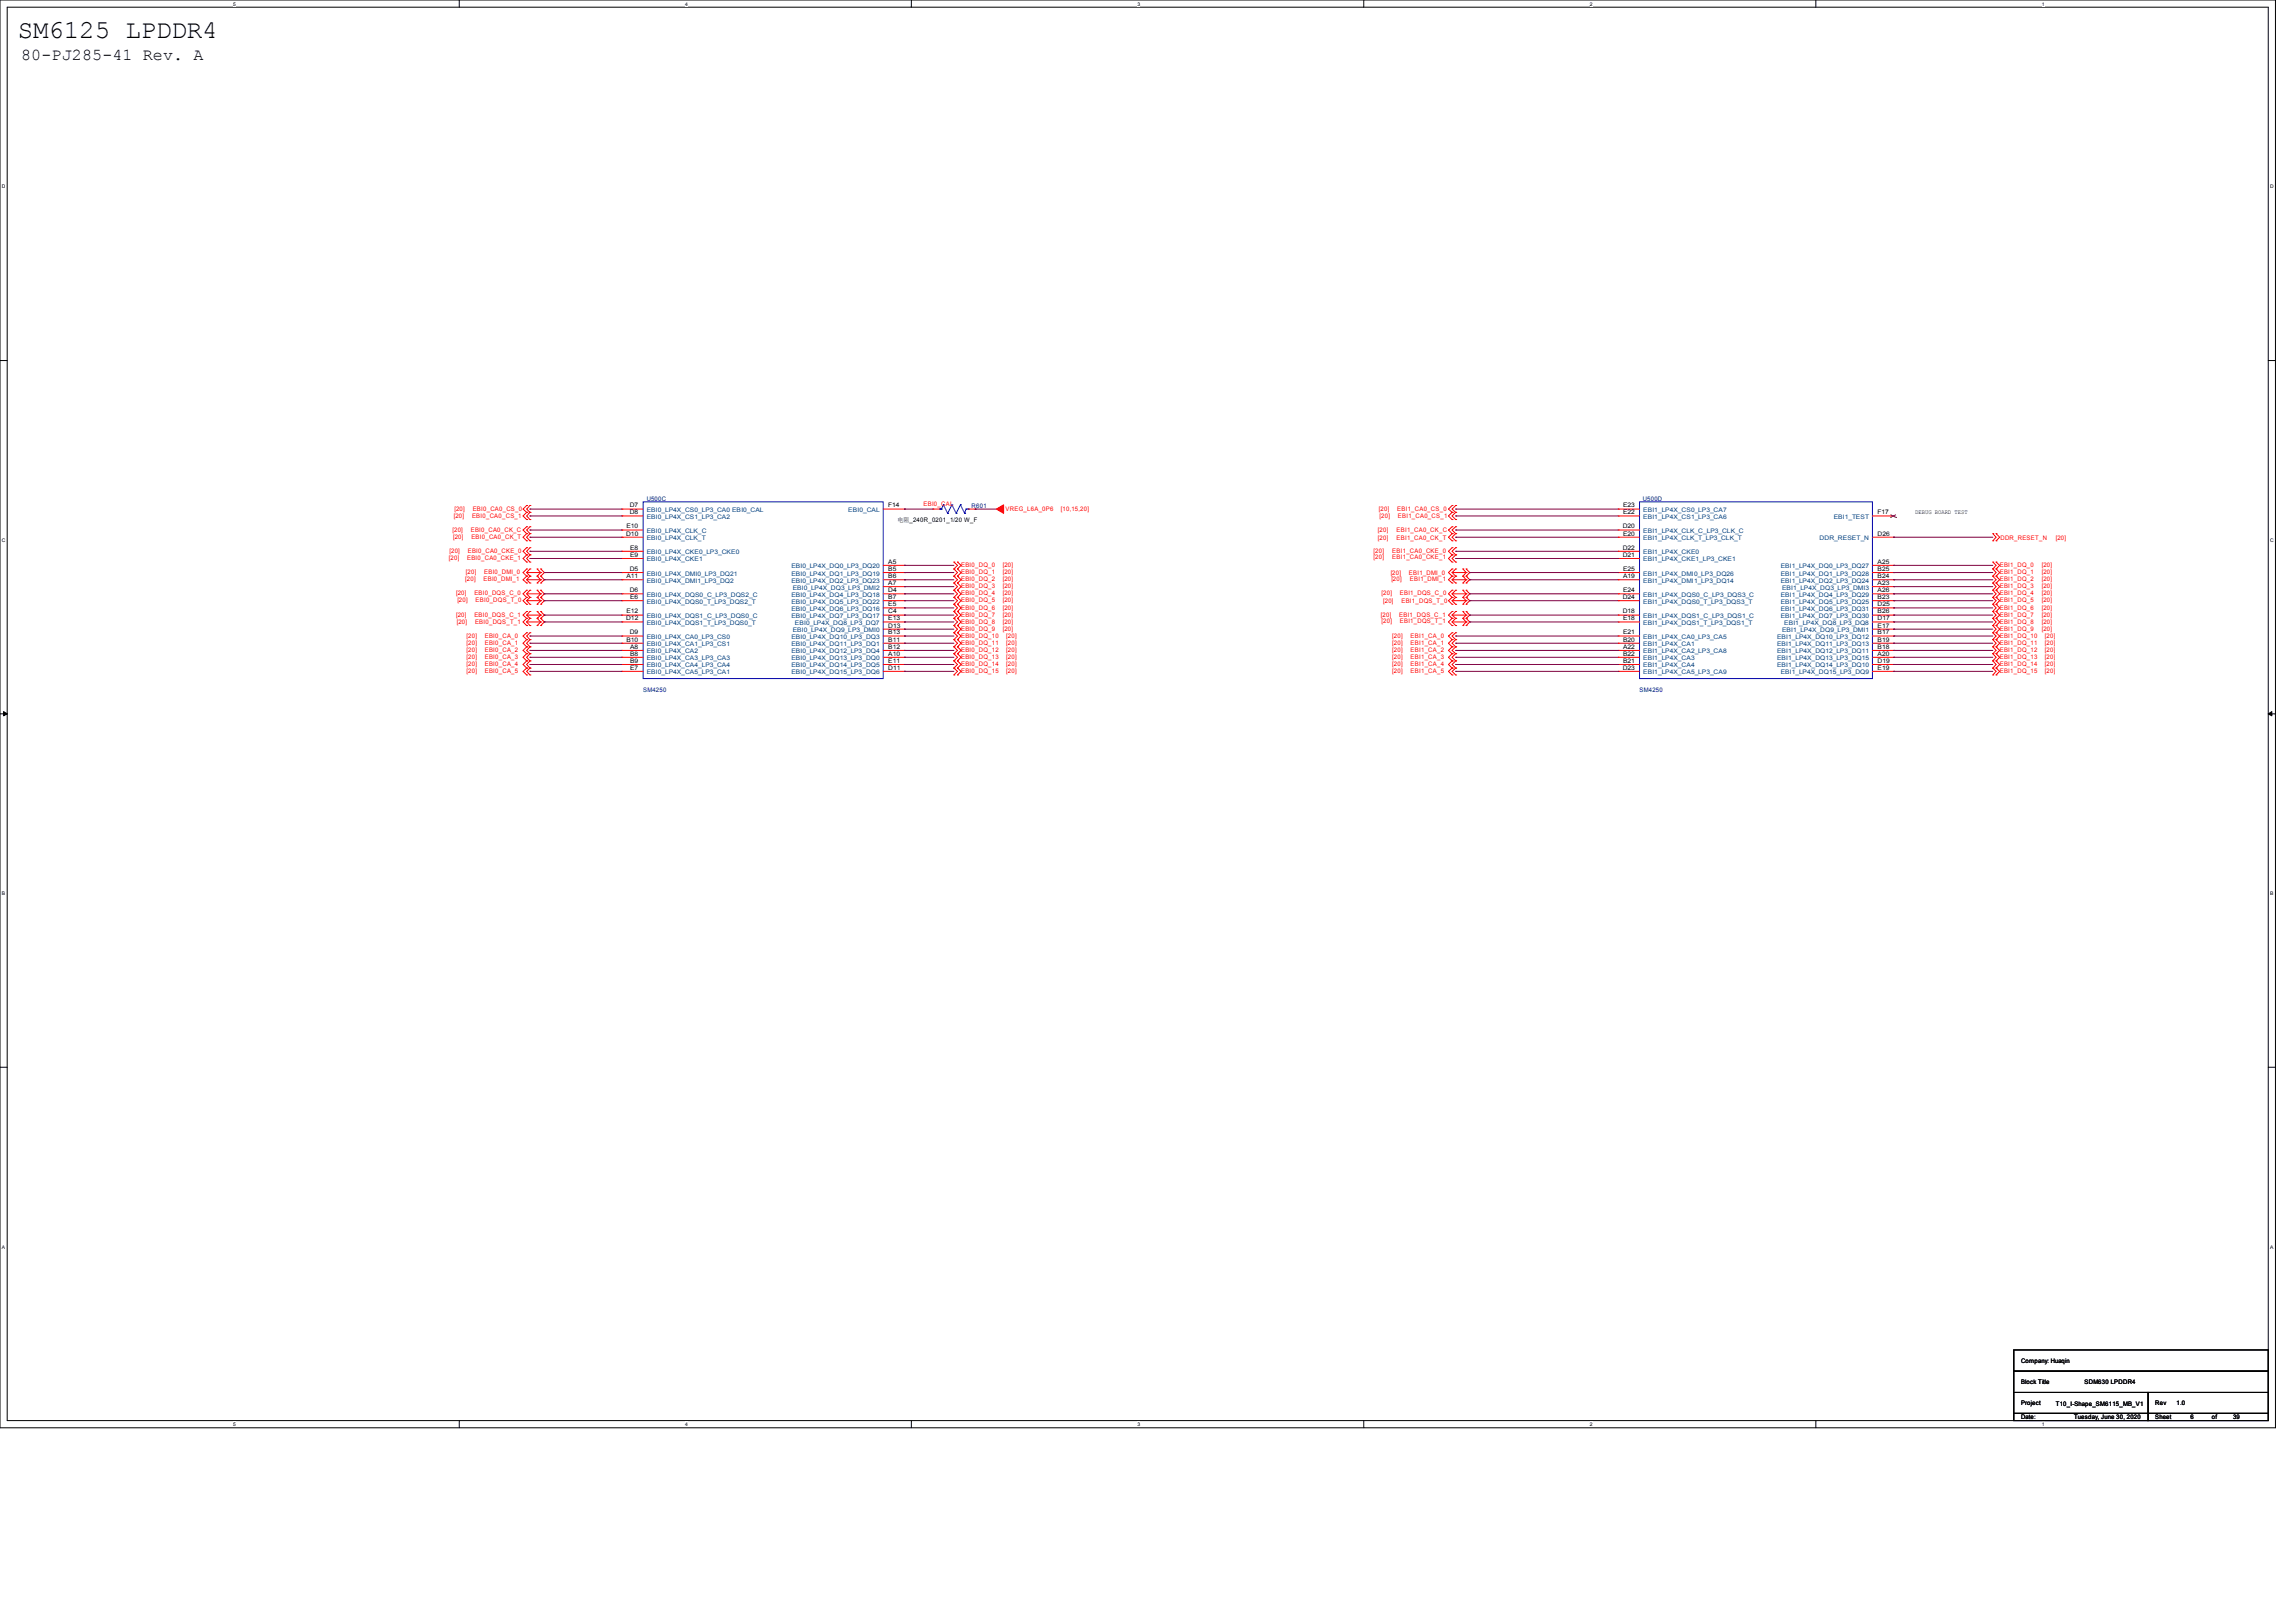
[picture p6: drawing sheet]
<svg xmlns="http://www.w3.org/2000/svg" width="297mm" height="210mm" viewBox="0 0 297 210" stroke-linecap="round" stroke-linejoin="round" font-family="sans-serif">
<defs><g id="words">
<text font-size="3.3" x="2.3" y="5">SM6125 LPDDR4</text>
<text font-size="2.2" x="2.8" y="7.7">80-PJ285-41 Rev. A</text>
<g font-size=".8">
<text x="81.5" y="65.7">D7</text>
<text x="114.9" y="65.7">F14</text>
<text x="210" y="65.7">E23</text>
<text x="81" y="69.3">D10</text>
<text x="81.1" y="68.4">E10</text>
<text x="81.5" y="66.5">D8</text>
<text x="81.5" y="71.1">E8</text>
<text x="116.2" y="67.5">电阻_240R_0201_1/20 W_F</text>
<text x="210" y="71.1">D22</text>
<text x="210" y="68.4">D20</text>
<text x="210" y="69.3">E20</text>
<text x="210" y="66.5">E22</text>
<text x="243" y="66.5">F17</text>
<text x="243" y="69.3">D26</text>
<text x="247.9" y="66.5">DEBUG BOARD TEST</text>
<text x="81.1" y="74.8">A11</text>
<text x="81.5" y="76.6">D6</text>
<text x="81.5" y="73.9">D5</text>
<text x="81.5" y="77.5">E6</text>
<text x="81.5" y="72.1">E9</text>
<text x="114.9" y="72.9">A5</text>
<text x="114.9" y="73.9">B5</text>
<text x="114.9" y="74.8">B6</text>
<text x="114.9" y="75.7">A7</text>
<text x="114.9" y="76.6">D4</text>
<text x="114.9" y="77.5">B7</text>
<text x="210" y="77.5">D24</text>
<text x="210" y="72.1">D21</text>
<text x="210" y="76.6">E24</text>
<text x="210" y="73.9">E25</text>
<text x="210" y="74.8">A19</text>
<text x="243" y="72.9">A25</text>
<text x="243" y="73.9">B25</text>
<text x="243" y="74.8">B24</text>
<text x="243" y="75.7">A23</text>
<text x="243" y="76.6">A26</text>
<text x="243" y="77.5">B23</text>
<text x="81" y="80.3">D12</text>
<text x="81.1" y="83">B10</text>
<text x="81.1" y="79.4">E12</text>
<text x="81.5" y="82.1">D9</text>
<text x="81.5" y="83.9">A8</text>
<text x="114.9" y="78.4">E5</text>
<text x="114.9" y="79.4">C4</text>
<text x="114.9" y="80.3">E13</text>
<text x="114.9" y="81.2">D13</text>
<text x="114.9" y="82.1">B13</text>
<text x="114.9" y="83">B11</text>
<text x="114.9" y="83.9">B12</text>
<text x="210" y="79.4">D18</text>
<text x="210" y="82.1">E21</text>
<text x="210" y="83">B20</text>
<text x="210" y="83.9">A22</text>
<text x="210" y="80.3">E18</text>
<text x="243" y="78.4">D25</text>
<text x="243" y="79.4">B26</text>
<text x="243" y="80.3">D17</text>
<text x="243" y="81.2">E17</text>
<text x="243" y="82.1">B17</text>
<text x="243" y="83">B19</text>
<text x="243" y="83.9">B18</text>
<text x="81.5" y="84.8">B8</text>
<text x="81.5" y="85.8">B9</text>
<text x="81.5" y="86.7">E7</text>
<text x="114.9" y="84.8">A10</text>
<text x="114.9" y="85.8">E11</text>
<text x="114.9" y="86.7">D11</text>
<text x="210" y="86.7">D23</text>
<text x="210" y="84.8">B22</text>
<text x="210" y="85.8">B21</text>
<text x="243" y="84.8">A20</text>
<text x="243" y="85.8">D19</text>
<text x="243" y="86.7">E19</text>
<text x="261.6" y="179.1">Block Title</text>
<text x="261.6" y="176.4">Company: Huaqin</text>
<text x="269.8" y="179.1">SDM630 LPDDR4</text>
<text x="261.6" y="181.8">Project</text>
<text x="261.6" y="183.6">Date:</text>
<text x="266" y="181.9">T10_I-Shape_SM6115_MB_V1</text>
<text x="268.4" y="183.6">Tuesday, June 30, 2020</text>
<text x="278.9" y="181.8">Rev</text>
<text x="278.9" y="183.6">Sheet</text>
<text x="281.7" y="181.8">1.0</text>
<text x="283.5" y="183.6">6</text>
<text x="286.2" y="183.6">of</text>
<text x="289" y="183.6">39</text>
</g>
<g font-size=".8" fill="#000080">
<text x="83.7" y="64.8">U500C</text>
<text x="125.7" y="65.7">R601</text>
<text x="212.6" y="64.8">U500D</text>
<text x="83.2" y="89.5">SM4250</text>
<text x="212.2" y="89.5">SM4250</text>
</g>
<g font-size=".8" fill="#f00">
<text x="119.5" y="65.5">EBI0_CAL</text>
<text x="58.2" y="71.5">[20]</text>
<text x="58.6" y="68.8">[20]</text>
<text x="58.6" y="69.7">[20]</text>
<text x="58.7" y="67.1">[20]</text>
<text x="58.8" y="66.1">[20]</text>
<text x="60.5" y="71.5">EBI0_CA0_CKE_0</text>
<text x="60.9" y="68.8">EBI0_CA0_CK_C</text>
<text x="61" y="69.7">EBI0_CA0_CK_T</text>
<text x="61.1" y="67.1">EBI0_CA0_CS_1</text>
<text x="61.2" y="66.1">EBI0_CA0_CS_0</text>
<text x="130.1" y="66.1">VREG_L6A_0P6</text>
<text x="137.3" y="66.1">[10,15,20]</text>
<text x="177.8" y="71.5">[20]</text>
<text x="178.3" y="68.8">[20]</text>
<text x="178.3" y="69.8">[20]</text>
<text x="178.4" y="66.1">[20]</text>
<text x="178.5" y="67">[20]</text>
<text x="180.2" y="71.5">EBI1_CA0_CKE_0</text>
<text x="180.7" y="68.8">EBI1_CA0_CK_C</text>
<text x="180.7" y="69.8">EBI1_CA0_CK_T</text>
<text x="180.8" y="66.1">EBI1_CA0_CS_0</text>
<text x="180.9" y="67">EBI1_CA0_CS_1</text>
<text x="258.9" y="69.8">DDR_RESET_N</text>
<text x="266" y="69.8">[20]</text>
<text x="58.1" y="72.5">[20]</text>
<text x="59" y="77">[20]</text>
<text x="59.2" y="77.9">[20]</text>
<text x="60.2" y="75.2">[20]</text>
<text x="60.3" y="74.3">[20]</text>
<text x="60.5" y="72.5">EBI0_CA0_CKE_1</text>
<text x="61.4" y="77">EBI0_DQS_C_0</text>
<text x="61.6" y="77.9">EBI0_DQS_T_0</text>
<text x="62.6" y="75.2">EBI0_DMI_1</text>
<text x="62.7" y="74.3">EBI0_DMI_0</text>
<text x="124.4" y="73.4">EBI0_DQ_0</text>
<text x="124.4" y="74.3">EBI0_DQ_1</text>
<text x="124.4" y="75.2">EBI0_DQ_2</text>
<text x="124.4" y="76.1">EBI0_DQ_3</text>
<text x="124.4" y="77">EBI0_DQ_4</text>
<text x="124.4" y="77.9">EBI0_DQ_5</text>
<text x="129.8" y="73.4">[20]</text>
<text x="129.8" y="74.3">[20]</text>
<text x="129.8" y="75.2">[20]</text>
<text x="129.8" y="76.1">[20]</text>
<text x="129.8" y="77">[20]</text>
<text x="129.8" y="77.9">[20]</text>
<text x="177.8" y="72.4">[20]</text>
<text x="178.8" y="77">[20]</text>
<text x="180" y="74.4">[20]</text>
<text x="180.1" y="75.2">[20]</text>
<text x="180.2" y="72.4">EBI1_CA0_CKE_1</text>
<text x="181.2" y="77">EBI1_DQS_C_0</text>
<text x="182.3" y="74.4">EBI1_DMI_0</text>
<text x="182.5" y="75.2">EBI1_DMI_1</text>
<text x="258.8" y="73.4">EBI1_DQ_0</text>
<text x="258.8" y="74.3">EBI1_DQ_1</text>
<text x="258.8" y="75.2">EBI1_DQ_2</text>
<text x="258.8" y="76.1">EBI1_DQ_3</text>
<text x="258.8" y="77">EBI1_DQ_4</text>
<text x="258.8" y="77.9">EBI1_DQ_5</text>
<text x="264.2" y="73.4">[20]</text>
<text x="264.2" y="74.3">[20]</text>
<text x="264.2" y="75.2">[20]</text>
<text x="264.2" y="76.1">[20]</text>
<text x="264.2" y="77">[20]</text>
<text x="264.2" y="77.9">[20]</text>
<text x="59" y="79.8">[20]</text>
<text x="59.1" y="80.8">[20]</text>
<text x="60.4" y="83.4">[20]</text>
<text x="60.4" y="82.5">[20]</text>
<text x="61.4" y="79.8">EBI0_DQS_C_1</text>
<text x="61.5" y="80.8">EBI0_DQS_T_1</text>
<text x="62.7" y="83.4">EBI0_CA_1</text>
<text x="62.7" y="82.5">EBI0_CA_0</text>
<text x="124.4" y="78.9">EBI0_DQ_6</text>
<text x="124.4" y="79.8">EBI0_DQ_7</text>
<text x="124.4" y="80.7">EBI0_DQ_8</text>
<text x="124.4" y="81.6">EBI0_DQ_9</text>
<text x="124.4" y="82.5">EBI0_DQ_10</text>
<text x="124.4" y="83.4">EBI0_DQ_11</text>
<text x="129.8" y="78.9">[20]</text>
<text x="129.8" y="79.8">[20]</text>
<text x="129.8" y="80.7">[20]</text>
<text x="129.8" y="81.6">[20]</text>
<text x="130.2" y="82.5">[20]</text>
<text x="130.2" y="83.4">[20]</text>
<text x="178.7" y="79.8">[20]</text>
<text x="178.8" y="80.6">[20]</text>
<text x="179" y="78.1">[20]</text>
<text x="180.2" y="82.5">[20]</text>
<text x="180.2" y="83.4">[20]</text>
<text x="181.1" y="79.8">EBI1_DQS_C_1</text>
<text x="181.2" y="80.6">EBI1_DQS_T_1</text>
<text x="181.4" y="78.1">EBI1_DQS_T_0</text>
<text x="182.6" y="82.5">EBI1_CA_0</text>
<text x="182.6" y="83.4">EBI1_CA_1</text>
<text x="258.8" y="78.9">EBI1_DQ_6</text>
<text x="258.8" y="79.8">EBI1_DQ_7</text>
<text x="258.8" y="80.7">EBI1_DQ_8</text>
<text x="258.8" y="81.6">EBI1_DQ_9</text>
<text x="258.8" y="82.5">EBI1_DQ_10</text>
<text x="258.8" y="83.4">EBI1_DQ_11</text>
<text x="264.2" y="78.9">[20]</text>
<text x="264.2" y="79.8">[20]</text>
<text x="264.2" y="80.7">[20]</text>
<text x="264.2" y="81.6">[20]</text>
<text x="264.6" y="82.5">[20]</text>
<text x="264.6" y="83.4">[20]</text>
<text x="60.4" y="84.4">[20]</text>
<text x="60.4" y="85.3">[20]</text>
<text x="60.4" y="86.2">[20]</text>
<text x="60.4" y="87.1">[20]</text>
<text x="62.7" y="84.4">EBI0_CA_2</text>
<text x="62.7" y="85.3">EBI0_CA_3</text>
<text x="62.7" y="86.2">EBI0_CA_4</text>
<text x="62.7" y="87.1">EBI0_CA_5</text>
<text x="124.4" y="84.4">EBI0_DQ_12</text>
<text x="124.4" y="85.3">EBI0_DQ_13</text>
<text x="124.4" y="86.2">EBI0_DQ_14</text>
<text x="124.4" y="87.1">EBI0_DQ_15</text>
<text x="130.2" y="84.4">[20]</text>
<text x="130.2" y="85.3">[20]</text>
<text x="130.2" y="86.2">[20]</text>
<text x="130.2" y="87.1">[20]</text>
<text x="180.2" y="84.4">[20]</text>
<text x="180.2" y="85.3">[20]</text>
<text x="180.2" y="86.2">[20]</text>
<text x="180.2" y="87.1">[20]</text>
<text x="182.6" y="84.4">EBI1_CA_2</text>
<text x="182.6" y="85.3">EBI1_CA_3</text>
<text x="182.6" y="86.2">EBI1_CA_4</text>
<text x="182.6" y="87.1">EBI1_CA_5</text>
<text x="258.8" y="84.4">EBI1_DQ_12</text>
<text x="258.8" y="85.3">EBI1_DQ_13</text>
<text x="258.8" y="86.2">EBI1_DQ_14</text>
<text x="258.8" y="87.1">EBI1_DQ_15</text>
<text x="264.6" y="84.4">[20]</text>
<text x="264.6" y="85.3">[20]</text>
<text x="264.6" y="86.2">[20]</text>
<text x="264.6" y="87.1">[20]</text>
</g>
<g font-size=".8" fill="#004080">
<text x="83.7" y="71.7">EBI0_LP4X_CKE0_LP3_CKE0</text>
<text x="83.7" y="69">EBI0_LP4X_CLK_C</text>
<text x="83.7" y="69.9">EBI0_LP4X_CLK_T</text>
<text x="83.7" y="66.3">EBI0_LP4X_CS0_LP3_CA0 EBI0_CAL</text>
<text x="83.7" y="67.1">EBI0_LP4X_CS1_LP3_CA2</text>
<text x="109.8" y="66.3">EBI0_CAL</text>
<text x="212.7" y="71.7">EBI1_LP4X_CKE0</text>
<text x="212.7" y="69">EBI1_LP4X_CLK_C_LP3_CLK_C</text>
<text x="212.7" y="69.9">EBI1_LP4X_CLK_T_LP3_CLK_T</text>
<text x="212.7" y="66.3">EBI1_LP4X_CS0_LP3_CA7</text>
<text x="212.7" y="67.1">EBI1_LP4X_CS1_LP3_CA6</text>
<text x="235.5" y="69.9">DDR_RESET_N</text>
<text x="237.3" y="67.1">EBI1_TEST</text>
<text x="83.7" y="77.2">EBI0_LP4X_DQS0_C_LP3_DQS2_C</text>
<text x="83.7" y="74.5">EBI0_LP4X_DMI0_LP3_DQ21</text>
<text x="83.7" y="75.4">EBI0_LP4X_DMI1_LP3_DQ2</text>
<text x="83.7" y="72.6">EBI0_LP4X_CKE1</text>
<text x="102.4" y="73.5">EBI0_LP4X_DQ0_LP3_DQ20</text>
<text x="102.4" y="74.5">EBI0_LP4X_DQ1_LP3_DQ19</text>
<text x="102.4" y="75.4">EBI0_LP4X_DQ2_LP3_DQ23</text>
<text x="102.4" y="77.2">EBI0_LP4X_DQ4_LP3_DQ18</text>
<text x="102.6" y="76.3">EBI0_LP4X_DQ3_LP3_DMI2</text>
<text x="212.7" y="77.2">EBI1_LP4X_DQS0_C_LP3_DQS3_C</text>
<text x="212.7" y="74.5">EBI1_LP4X_DMI0_LP3_DQ26</text>
<text x="212.7" y="75.4">EBI1_LP4X_DMI1_LP3_DQ14</text>
<text x="212.7" y="72.6">EBI1_LP4X_CKE1_LP3_CKE1</text>
<text x="230.4" y="73.5">EBI1_LP4X_DQ0_LP3_DQ27</text>
<text x="230.4" y="74.5">EBI1_LP4X_DQ1_LP3_DQ28</text>
<text x="230.4" y="75.4">EBI1_LP4X_DQ2_LP3_DQ24</text>
<text x="230.4" y="77.2">EBI1_LP4X_DQ4_LP3_DQ29</text>
<text x="230.6" y="76.3">EBI1_LP4X_DQ3_LP3_DMI3</text>
<text x="83.7" y="82.7">EBI0_LP4X_CA0_LP3_CS0</text>
<text x="83.7" y="83.6">EBI0_LP4X_CA1_LP3_CS1</text>
<text x="83.7" y="80">EBI0_LP4X_DQS1_C_LP3_DQS0_C</text>
<text x="83.7" y="80.9">EBI0_LP4X_DQS1_T_LP3_DQS0_T</text>
<text x="83.7" y="78.1">EBI0_LP4X_DQS0_T_LP3_DQS2_T</text>
<text x="102.4" y="78.1">EBI0_LP4X_DQ5_LP3_DQ22</text>
<text x="102.4" y="79">EBI0_LP4X_DQ6_LP3_DQ16</text>
<text x="102.4" y="80">EBI0_LP4X_DQ7_LP3_DQ17</text>
<text x="102.4" y="82.7">EBI0_LP4X_DQ10_LP3_DQ3</text>
<text x="102.4" y="83.6">EBI0_LP4X_DQ11_LP3_DQ1</text>
<text x="102.6" y="81.8">EBI0_LP4X_DQ9_LP3_DMI0</text>
<text x="102.9" y="80.9">EBI0_LP4X_DQ8_LP3_DQ7</text>
<text x="212.7" y="82.7">EBI1_LP4X_CA0_LP3_CA5</text>
<text x="212.7" y="83.6">EBI1_LP4X_CA1</text>
<text x="212.7" y="80">EBI1_LP4X_DQS1_C_LP3_DQS1_C</text>
<text x="212.7" y="80.9">EBI1_LP4X_DQS1_T_LP3_DQS1_T</text>
<text x="212.7" y="78.1">EBI1_LP4X_DQS0_T_LP3_DQS3_T</text>
<text x="230" y="82.7">EBI1_LP4X_DQ10_LP3_DQ12</text>
<text x="230" y="83.6">EBI1_LP4X_DQ11_LP3_DQ13</text>
<text x="230.4" y="78.1">EBI1_LP4X_DQ5_LP3_DQ25</text>
<text x="230.4" y="79">EBI1_LP4X_DQ6_LP3_DQ31</text>
<text x="230.4" y="80">EBI1_LP4X_DQ7_LP3_DQ30</text>
<text x="230.6" y="81.8">EBI1_LP4X_DQ9_LP3_DMI1</text>
<text x="230.9" y="80.9">EBI1_LP4X_DQ8_LP3_DQ8</text>
<text x="83.7" y="84.5">EBI0_LP4X_CA2</text>
<text x="83.7" y="85.4">EBI0_LP4X_CA3_LP3_CA3</text>
<text x="83.7" y="86.4">EBI0_LP4X_CA4_LP3_CA4</text>
<text x="83.7" y="87.2">EBI0_LP4X_CA5_LP3_CA1</text>
<text x="102.4" y="84.5">EBI0_LP4X_DQ12_LP3_DQ4</text>
<text x="102.4" y="85.4">EBI0_LP4X_DQ13_LP3_DQ0</text>
<text x="102.4" y="86.4">EBI0_LP4X_DQ14_LP3_DQ5</text>
<text x="102.4" y="87.2">EBI0_LP4X_DQ15_LP3_DQ6</text>
<text x="212.7" y="84.5">EBI1_LP4X_CA2_LP3_CA8</text>
<text x="212.7" y="85.4">EBI1_LP4X_CA3</text>
<text x="212.7" y="86.4">EBI1_LP4X_CA4</text>
<text x="212.7" y="87.2">EBI1_LP4X_CA5_LP3_CA9</text>
<text x="230" y="84.5">EBI1_LP4X_DQ12_LP3_DQ11</text>
<text x="230" y="85.4">EBI1_LP4X_DQ13_LP3_DQ15</text>
<text x="230" y="86.4">EBI1_LP4X_DQ14_LP3_DQ10</text>
<text x="230.4" y="87.2">EBI1_LP4X_DQ15_LP3_DQ9</text>
</g>
<g font-size=".6">
<text x="30.2" y=".7">5</text>
<text x="88.7" y=".7">4</text>
<text x="147.2" y=".7">3</text>
<text x="205.7" y=".7">2</text>
<text x="264.2" y=".7">1</text>
<text x=".3" y="24.4">D</text>
<text x="293.8" y="24.4">D</text>
<text x=".3" y="70.1">C</text>
<text x="293.8" y="70.1">C</text>
<text x=".3" y="115.8">B</text>
<text x="293.8" y="115.8">B</text>
<text x=".3" y="161.5">A</text>
<text x="293.8" y="161.5">A</text>
<text x="30.2" y="184.5">5</text>
<text x="88.7" y="184.5">4</text>
<text x="147.2" y="184.5">3</text>
<text x="205.7" y="184.5">2</text>
<text x="264.2" y="184.5">1</text>
</g>
</g></defs>
<path d="M0 0h294.5v184.7h-294.5zM.9 .9h292.6v182.9h-292.6z" fill="none" stroke="#000" stroke-width=".13"/>
<g fill="#fff">
<path d="M30.2 .1h.3v.7h-.3z"/>
<path d="M30.2 183.9h.3v.8h-.3z"/>
</g>
<path d="M59.4 0v.9M59.4 183.8v.9" fill="none" stroke="#000" stroke-width=".13"/>
<g fill="#fff">
<path d="M88.7 .1h.3v.7h-.3z"/>
<path d="M88.7 183.9h.3v.8h-.3z"/>
</g>
<path d="M117.9 0v.9M117.9 183.8v.9" fill="none" stroke="#000" stroke-width=".13"/>
<g fill="#fff">
<path d="M147.2 .1h.3v.7h-.3z"/>
<path d="M147.2 183.9h.3v.8h-.3z"/>
</g>
<path d="M176.5 0v.9M176.5 183.8v.9" fill="none" stroke="#000" stroke-width=".13"/>
<g fill="#fff">
<path d="M205.7 .1h.4v.7h-.4z"/>
<path d="M205.7 183.9h.4v.8h-.4z"/>
</g>
<path d="M235 0v.9M235 183.8v.9" fill="none" stroke="#000" stroke-width=".13"/>
<g fill="#fff">
<path d="M264.2 .1h.4v.7h-.4z"/>
<path d="M264.2 183.9h.4v.8h-.4z"/>
<path d="M.3 23.8h.4v.7h-.4z"/>
<path d="M293.8 23.8h.5v.7h-.5z"/>
<path d="M.3 69.5h.4v.7h-.4z"/>
<path d="M293.8 69.5h.5v.7h-.5z"/>
</g>
<path d="M0 46.7h.9M293.5 46.7h1" fill="none" stroke="#000" stroke-width=".13"/>
<g fill="#fff">
<path d="M.3 115.2h.4v.8h-.4z"/>
<path d="M293.8 115.2h.4v.8h-.4z"/>
</g>
<path d="M0 92.4h.9M293.5 92.4h1" fill="none" stroke="#000" stroke-width=".13"/>
<path d="M.5 92.1l.4 .3-.4 .2zM293.5 92.4l.5-.3v.5z" fill="#000" stroke="#000" stroke-width=".13"/>
<g fill="#fff">
<path d="M.3 161h.3v.7h-.3z"/>
<path d="M293.8 161h.4v.7h-.4z"/>
</g>
<path d="M0 138.1h.9M293.5 138.1h1M260.6 174.7h32.9v2.7h-32.9zM260.6 177.4h32.9v2.8h-32.9zM260.6 180.2h17.4v2.7h-17.4zM260.6 182.9h17.4v.9h-17.4zM278 182.9h15.5v.9h-15.5zM278 180.2h15.5v2.7h-15.5z" fill="none" stroke="#000" stroke-width=".13"/>
<g fill="none" stroke="#f00" stroke-width=".13">
<path d="M68.2 65.4h.1M68.2 66.3h.1M68.2 67.2h.1M68.2 68.2h.1M68.2 69h.1M68.2 70h.1M68.2 70.9h.1M68.2 71.8h.1M68.2 72.7h.1M68.2 74.5h.1M68.2 73.6h.1M68.2 75.4h.1"/>
<path d="M68.2 77.3h.1M68.2 76.4h.1M68.2 78.2h.1M68.2 79.1h.1M68.2 65.4l-.5 .5 .5 .4M68.2 66.3l-.5 .5 .5 .4M68.2 68.2l-.5 .4 .5 .4M68.2 69l-.5 .5 .5 .5M68.2 70.9l-.5 .4 .5 .5M68.2 71.8l-.5 .5 .5 .4M68.2 76.4l-.5 .4 .5 .5M68.2 73.6l-.5 .5 .5 .4"/>
<path d="M68.2 74.1l.4 .4M68.2 74.1h1.8M68.2 74.5l-.5 .5 .5 .4M68.2 75l.4 .4M68.2 75h1.8M68.2 79.1l-.5 .5 .5 .4M68.2 76.8l.4 .5M68.2 76.8h1.8M68.2 77.3l-.5 .4 .5 .5M68.2 77.7l.4 .5M68.2 77.7h1.8M68.2 79.6l.4 .4"/>
<path d="M68.2 79.6h1.8M68.6 65.4h.1M68.6 66.3h.1M68.6 67.2h.1M68.6 68.2h.1M68.6 69h.1M68.6 70h.1M68.6 70.9h.1M68.6 71.8h.1M68.6 72.7h.1M68.6 73.6h.1M68.6 74.5h.1"/>
<path d="M68.6 75.4h.1M68.6 76.4h.1M68.6 77.3h.1M68.6 78.2h.1M68.6 79.1h.1M68.6 65.4l-.4 .5 .4 .4M68.6 66.3l-.4 .5 .4 .4M68.6 68.2l-.4 .4 .4 .4M68.6 69l-.4 .5 .4 .5M68.6 70.9l-.4 .4 .4 .5M68.6 71.8l-.4 .5 .4 .4M68.6 73.6l-.4 .5"/>
<path d="M68.6 74.5l-.4 .5M68.6 76.4l-.4 .4M68.6 77.3l-.4 .4M68.6 79.1l-.4 .5M69.5 74.5h.1M69.5 73.6h.1M69.5 75.4h.1M69.5 77.3h.1M69.5 76.4h.1M69.5 78.2h.1M69.5 79.1h.1M69.5 73.6l.5 .5"/>
<path d="M69.5 74.5l.5 .5M69.5 76.4l.5 .4M69.5 77.3l.5 .4M69.5 79.1l.5 .5M70 73.6h.1M70 74.5h.1M70 74.1h.1M70 75.4h.1M70 75h.1M70 76.4h.1M70 77.3h.1M70 76.8h.1"/>
<path d="M70 78.2h.1M70 77.7h.1M70 79.1h.1M70 79.6h.1M70 73.6l.4 .5-.4 .4M70 74.5l.4 .5-.4 .4M70 74.1l-.5 .4M70 76.4l.4 .4-.4 .5M70 75l-.5 .4M70 76.8l-.5 .5M70 79.1l.4 .5-.4 .4M70 77.3l.4 .4-.4 .5"/>
<path d="M70 77.7l-.5 .5M70 79.6l-.5 .4M80.5 79.6h.1M80.5 76.8h.1M80.5 77.7h.1M80.5 74.1h.1M80.5 75h.1M80.5 71.3h.1M80.5 72.3h.1M80.5 68.6h.1M80.5 69.5h.1M80.5 65.9h.1"/>
<path d="M80.5 66.8h.1M80.5 74.1h2.7M80.5 75h2.7M80.5 76.8h2.7M80.5 77.7h2.7M80.5 79.6h2.7M80.5 65.9h2.7M80.5 71.3h2.7M80.5 72.3h2.7M80.5 68.6h2.7M80.5 69.5h2.7M80.5 66.8h2.7"/>
<path d="M114.3 74.1h2.8M114.3 75h2.8M114.3 76.8h2.8M114.3 77.7h2.8M114.3 79.6h2.8M114.3 65.9h2.8M114.3 73.2h2.8M114.3 75.9h2.8M114.3 78.7h2.8M117.1 65.9h.1M117.1 73.2h.1M117.1 74.1h.1"/>
<path d="M117.1 75h.1M117.1 75.9h.1M117.1 76.8h.1M117.1 77.7h.1M117.1 78.7h.1M117.1 79.6h.1M120.7 65.9h.1M120.7 65.9h.9M123.4 73.6h.1M123.4 72.7h.1M123.4 74.5h.1M123.4 75.4h.1"/>
<path d="M123.4 76.4h.1M123.4 77.3h.1M123.4 78.2h.1M123.4 79.1h.1M123.4 72.7l.5 .5-.5 .4M123.4 73.6l.5 .5-.5 .4M123.4 74.5l.5 .5-.5 .4M123.4 75.4l.5 .5-.5 .5M123.4 76.4l.5 .4-.5 .5M123.4 77.3l.5 .4-.5 .5M123.4 78.2l.5 .5-.5 .4M123.4 79.1l.5 .5-.5 .4"/>
<path d="M123.9 73.6h.1M123.9 72.7h.1M123.9 74.5h.1M123.9 75.4h.1M123.9 76.4h.1M123.9 77.3h.1M123.9 78.2h.1M123.9 79.1h.1M123.9 72.7l.5 .5-.5 .4M123.9 73.6l.5 .5-.5 .4M123.9 74.5l.5 .5-.5 .4M123.9 75.4l.5 .5-.5 .5"/>
<path d="M123.9 76.4l.5 .4-.5 .5M123.9 77.3l.5 .4-.5 .5M123.9 78.2l.5 .5-.5 .4M123.9 79.1l.5 .5-.5 .4M125.3 65.9h.9M126.2 65.9h.1M187.9 65.4h.1M187.9 66.3h.1M187.9 67.2h.1M187.9 68.2h.1M187.9 69h.1M187.9 70h.1"/>
<path d="M187.9 70.9h.1M187.9 71.8h.1M187.9 72.7h.1M187.9 74.5h.1M187.9 73.6h.1M187.9 75.4h.1M187.9 77.3h.1M187.9 76.4h.1M187.9 78.2h.1M187.9 79.1h.1M187.9 74.1h1.8M187.9 75h1.8"/>
<path d="M187.9 76.8h1.8M187.9 77.7h1.8M187.9 79.6h1.8M187.9 65.4l-.4 .5 .4 .4M187.9 66.3l-.4 .5 .4 .4M187.9 68.2l-.4 .4 .4 .4M187.9 69l-.4 .5 .4 .5M187.9 70.9l-.4 .4 .4 .5M187.9 71.8l-.4 .5 .4 .4M187.9 76.4l-.4 .4 .4 .5M187.9 73.6l-.4 .5 .4 .4M187.9 74.1l.5 .4"/>
<path d="M187.9 74.5l-.4 .5 .4 .4M187.9 75l.5 .4M187.9 79.1l-.4 .5 .4 .4M187.9 76.8l.5 .5M187.9 77.3l-.4 .4 .4 .5M187.9 77.7l.5 .5M187.9 79.6l.5 .4M188.4 65.4h.1M188.4 66.3h.1M188.4 67.2h.1M188.4 68.2h.1M188.4 69h.1"/>
<path d="M188.4 70h.1M188.4 70.9h.1M188.4 71.8h.1M188.4 72.7h.1M188.4 73.6h.1M188.4 74.5h.1M188.4 75.4h.1M188.4 76.4h.1M188.4 77.3h.1M188.4 78.2h.1M188.4 79.1h.1M188.4 65.4l-.5 .5 .5 .4"/>
<path d="M188.4 66.3l-.5 .5 .5 .4M188.4 68.2l-.5 .4 .5 .4M188.4 69l-.5 .5 .5 .5M188.4 70.9l-.5 .4 .5 .5M188.4 71.8l-.5 .5 .5 .4M188.4 73.6l-.5 .5M188.4 76.4l-.5 .4M188.4 74.5l-.5 .5M188.4 77.3l-.5 .4M188.4 79.1l-.5 .5M189.3 74.5h.1M189.3 73.6h.1"/>
<path d="M189.3 75.4h.1M189.3 77.3h.1M189.3 76.4h.1M189.3 78.2h.1M189.3 79.1h.1M189.3 73.6l.4 .5M189.3 74.5l.4 .5M189.3 76.4l.4 .4M189.3 77.3l.4 .4M189.3 79.1l.4 .5M189.7 73.6h.1M189.7 74.5h.1"/>
<path d="M189.7 74.1h.1M189.7 75.4h.1M189.7 75h.1M189.7 76.4h.1M189.7 77.3h.1M189.7 76.8h.1M189.7 78.2h.1M189.7 77.7h.1M189.7 79.1h.1M189.7 79.6h.1M189.7 73.6l.5 .5-.5 .4M189.7 74.1l-.4 .4"/>
<path d="M189.7 76.4l.5 .4-.5 .5M189.7 74.5l.5 .5-.5 .4M189.7 75l-.4 .4M189.7 76.8l-.4 .5M189.7 77.3l.5 .4-.5 .5M189.7 77.7l-.4 .5M189.7 79.1l.5 .5-.5 .4M189.7 79.6l-.4 .4M209.4 79.6h.1M209.4 76.8h.1M209.4 77.7h.1M209.4 74.1h.1"/>
<path d="M209.4 75h.1M209.4 71.3h.1M209.4 72.3h.1M209.4 68.6h.1M209.4 69.5h.1M209.4 65.9h.1M209.4 66.8h.1M209.4 74.1h2.8M209.4 75h2.8M209.4 76.8h2.8M209.4 77.7h2.8M209.4 79.6h2.8"/>
<path d="M209.4 65.9h2.8M209.4 71.3h2.8M209.4 72.3h2.8M209.4 68.6h2.8M209.4 69.5h2.8M209.4 66.8h2.8M242.3 74.1h2.8M242.3 75h2.8M242.3 76.8h2.8M242.3 77.7h2.8M242.3 79.6h2.8M242.3 73.2h2.8"/>
<path d="M242.3 75.9h2.8M242.3 78.7h2.8M242.3 69.5h2.8M242.3 66.8h2.8M245.1 66.8h.1M245.1 69.5h.1M245.1 73.2h.1M245.1 74.1h.1M245.1 75h.1M245.1 75.9h.1M245.1 76.8h.1M245.1 77.7h.1"/>
<path d="M245.1 78.7h.1M245.1 79.6h.1M257.9 69h.1M257.9 70h.1M257.9 73.6h.1M257.9 72.7h.1M257.9 74.5h.1M257.9 75.4h.1M257.9 76.4h.1M257.9 77.3h.1M257.9 78.2h.1M257.9 79.1h.1"/>
<path d="M257.9 69l.4 .5-.4 .5M257.9 72.7l.4 .5-.4 .4M257.9 73.6l.4 .5-.4 .4M257.9 74.5l.4 .5-.4 .4M257.9 75.4l.4 .5-.4 .5M257.9 76.4l.4 .4-.4 .5M257.9 77.3l.4 .4-.4 .5M257.9 78.2l.4 .5-.4 .4M257.9 79.1l.4 .5-.4 .4M258.3 69h.1M258.3 70h.1M258.3 73.6h.1"/>
<path d="M258.3 72.7h.1M258.3 74.5h.1M258.3 75.4h.1M258.3 76.4h.1M258.3 77.3h.1M258.3 78.2h.1M258.3 79.1h.1M258.3 69l.5 .5-.5 .5M258.3 72.7l.5 .5-.5 .4M258.3 73.6l.5 .5-.5 .4M258.3 74.5l.5 .5-.5 .4M258.3 75.4l.5 .5-.5 .5"/>
<path d="M258.3 76.4l.5 .4-.5 .5M258.3 77.3l.5 .4-.5 .5M258.3 78.2l.5 .5-.5 .4M258.3 79.1l.5 .5-.5 .4M68.2 80h.1M68.2 80.9h.1M68.2 82.8h.1M68.2 83.7h.1M68.2 84.6h.1M68.2 85.5h.1M68.2 86.4h.1M68.2 87.3h.1"/>
<path d="M68.2 81.9h.1M68.2 80l-.5 .5 .5 .4M68.2 82.8l-.5 .4 .5 .5M68.2 80.5l.4 .4M68.2 80.5h1.8M68.2 83.7l-.5 .5 .5 .4M68.2 84.6l-.5 .4 .5 .5M68.2 85.5l-.5 .5 .5 .4M68.2 86.4l-.5 .5 .5 .4M68.2 81.9l-.5 .4 .5 .5M68.6 80h.1M68.6 80.9h.1"/>
<path d="M68.6 82.8h.1M68.6 83.7h.1M68.6 84.6h.1M68.6 85.5h.1M68.6 86.4h.1M68.6 87.3h.1M68.6 81.9h.1M68.6 81.9l-.4 .4 .4 .5M68.6 80l-.4 .5M68.6 82.8l-.4 .4 .4 .5M68.6 83.7l-.4 .5 .4 .4M68.6 84.6l-.4 .4 .4 .5"/>
<path d="M68.6 85.5l-.4 .5 .4 .4M68.6 86.4l-.4 .5 .4 .4M69.5 80h.1M69.5 80.9h.1M69.5 80l.5 .5M70 80h.1M70 80.9h.1M70 80.5h.1M70 80l.4 .5-.4 .4M70 80.5l-.5 .4M80.5 82.3h.1M80.5 83.2h.1"/>
<path d="M80.5 84.2h.1M80.5 85h.1M80.5 86h.1M80.5 86.9h.1M80.5 80.5h.1M80.5 80.5h2.7M80.5 82.3h2.7M80.5 83.2h2.7M80.5 84.2h2.7M80.5 85h2.7M80.5 86h2.7M80.5 86.9h2.7"/>
<path d="M114.3 80.5h2.8M114.3 81.4h2.8M114.3 82.3h2.8M114.3 83.2h2.8M114.3 84.2h2.8M114.3 85h2.8M114.3 86h2.8M114.3 86.9h2.8M117.1 80.5h.1M117.1 81.4h.1M117.1 82.3h.1M117.1 83.2h.1"/>
<path d="M117.1 84.2h.1M117.1 85h.1M117.1 86h.1M117.1 86.9h.1M123.4 80h.1M123.4 80.9h.1M123.4 81.9h.1M123.4 82.8h.1M123.4 83.7h.1M123.4 84.6h.1M123.4 85.5h.1M123.4 86.4h.1"/>
<path d="M123.4 87.3h.1M123.4 80l.5 .5-.5 .4M123.4 80.9l.5 .5-.5 .5M123.4 81.9l.5 .4-.5 .5M123.4 82.8l.5 .4-.5 .5M123.4 83.7l.5 .5-.5 .4M123.4 84.6l.5 .4-.5 .5M123.4 85.5l.5 .5-.5 .4M123.4 86.4l.5 .5-.5 .4M123.9 80h.1M123.9 80.9h.1M123.9 81.9h.1"/>
<path d="M123.9 82.8h.1M123.9 83.7h.1M123.9 84.6h.1M123.9 85.5h.1M123.9 86.4h.1M123.9 87.3h.1M123.9 80l.5 .5-.5 .4M123.9 80.9l.5 .5-.5 .5M123.9 81.9l.5 .4-.5 .5M123.9 82.8l.5 .4-.5 .5M123.9 83.7l.5 .5-.5 .4M123.9 84.6l.5 .4-.5 .5"/>
<path d="M123.9 85.5l.5 .5-.5 .4M123.9 86.4l.5 .5-.5 .4M187.9 80h.1M187.9 80.9h.1M187.9 81.9h.1M187.9 82.8h.1M187.9 83.7h.1M187.9 84.6h.1M187.9 85.5h.1M187.9 86.4h.1M187.9 87.3h.1M187.9 80.5h1.8"/>
<path d="M187.9 80l-.4 .5 .4 .4M187.9 82.8l-.4 .4 .4 .5M187.9 80.5l.5 .4M187.9 81.9l-.4 .4 .4 .5M187.9 83.7l-.4 .5 .4 .4M187.9 84.6l-.4 .4 .4 .5M187.9 85.5l-.4 .5 .4 .4M187.9 86.4l-.4 .5 .4 .4M188.4 80h.1M188.4 80.9h.1M188.4 81.9h.1M188.4 82.8h.1"/>
<path d="M188.4 83.7h.1M188.4 84.6h.1M188.4 85.5h.1M188.4 86.4h.1M188.4 87.3h.1M188.4 80l-.5 .5M188.4 81.9l-.5 .4 .5 .5M188.4 82.8l-.5 .4 .5 .5M188.4 83.7l-.5 .5 .5 .4M188.4 84.6l-.5 .4 .5 .5M188.4 85.5l-.5 .5 .5 .4M188.4 86.4l-.5 .5 .5 .4"/>
<path d="M189.3 80h.1M189.3 80.9h.1M189.3 80l.4 .5M189.7 80h.1M189.7 80.9h.1M189.7 80.5h.1M189.7 80l.5 .5-.5 .4M189.7 80.5l-.4 .4M209.4 82.3h.1M209.4 83.2h.1M209.4 84.2h.1M209.4 85h.1"/>
<path d="M209.4 86h.1M209.4 86.9h.1M209.4 80.5h.1M209.4 80.5h2.8M209.4 82.3h2.8M209.4 83.2h2.8M209.4 84.2h2.8M209.4 85h2.8M209.4 86h2.8M209.4 86.9h2.8M242.3 80.5h2.8M242.3 81.4h2.8"/>
<path d="M242.3 82.3h2.8M242.3 83.2h2.8M242.3 84.2h2.8M242.3 85h2.8M242.3 86h2.8M242.3 86.9h2.8M245.1 80.5h.1M245.1 81.4h.1M245.1 82.3h.1M245.1 83.2h.1M245.1 84.2h.1M245.1 85h.1"/>
<path d="M245.1 86h.1M245.1 86.9h.1M257.9 80h.1M257.9 80.9h.1M257.9 81.9h.1M257.9 82.8h.1M257.9 83.7h.1M257.9 84.6h.1M257.9 85.5h.1M257.9 86.4h.1M257.9 87.3h.1M257.9 80l.4 .5-.4 .4"/>
<path d="M257.9 80.9l.4 .5-.4 .5M257.9 81.9l.4 .4-.4 .5M257.9 82.8l.4 .4-.4 .5M257.9 83.7l.4 .5-.4 .4M257.9 84.6l.4 .4-.4 .5M257.9 85.5l.4 .5-.4 .4M257.9 86.4l.4 .5-.4 .4M258.3 80h.1M258.3 80.9h.1M258.3 81.9h.1M258.3 82.8h.1M258.3 83.7h.1"/>
<path d="M258.3 84.6h.1M258.3 85.5h.1M258.3 86.4h.1M258.3 87.3h.1M258.3 80l.5 .5-.5 .4M258.3 80.9l.5 .5-.5 .5M258.3 81.9l.5 .4-.5 .5M258.3 82.8l.5 .4-.5 .5M258.3 83.7l.5 .5-.5 .4M258.3 84.6l.5 .4-.5 .5M258.3 85.5l.5 .5-.5 .4M258.3 86.4l.5 .5-.5 .4"/>
</g>
<path d="M128.9 65.9l1-.6v1.1z" fill-rule="evenodd" fill="#f00" stroke="#f00" stroke-width=".13"/>
<g fill="none" stroke="#00f" stroke-width=".13">
<path d="M83.2 64.9h31.1v22.9h-31.1zM121.6 65.9h.1M121.6 65.9h.2M121.8 65.9h.1M122.1 65.3h.1M122.1 65.3l.5 1.1M122.1 65.3l-.3 .6M122.6 66.4h.1M123.2 65.3h.1M123.2 65.3l.5 1.1M123.2 65.3l-.6 1.1M123.7 66.4h.1"/>
<path d="M124.3 65.3h.1M124.3 65.3l.5 1.1M124.3 65.3l-.6 1.1M124.8 66.4h.1M125 65.9h.1M125 65.9h.3M125 65.9l-.2 .5M125.3 65.9h.1M212.2 64.9h30.1v22.9h-30.1z"/>
</g>
<path d="M244.7 66.9h.1M244.7 66.6l.7 .3M245.4 66.9h.1M245.4 66.6l-.7 .3" fill="none" stroke="#804000" stroke-width=".13"/>
<g fill="none" stroke="#800040" stroke-width=".13">
<path d="M68.6 65.9h.1M68.6 66.8h.1M68.6 68.6h.1M68.6 69.5h.1M68.6 71.3h.1M68.6 72.3h.1M68.6 65.9h11.9M68.6 66.8h11.9M68.6 68.6h11.9M68.6 69.5h11.9M68.6 71.3h11.9M68.6 72.3h11.9"/>
<path d="M70.4 74.1h.1M70.4 75h.1M70.4 76.8h.1M70.4 77.7h.1M70.4 79.6h.1M70.4 74.1h10.1M70.4 75h10.1M70.4 76.8h10.1M70.4 77.7h10.1M70.4 79.6h10.1M117.1 65.9h.1M117.1 73.2h.1"/>
<path d="M117.1 74.1h.1M117.1 75h.1M117.1 75.9h.1M117.1 76.8h.1M117.1 77.7h.1M117.1 78.7h.1M117.1 79.6h.1M117.1 65.9h3.6M117.1 74.1h6.3M117.1 75h6.3M117.1 76.8h6.3M117.1 77.7h6.3"/>
<path d="M117.1 79.6h6.3M117.1 73.2h6.3M117.1 75.9h6.3M117.1 78.7h6.3M126.2 65.9h.1M126.2 65.9h2.7M188.4 65.9h.1M188.4 66.8h.1M188.4 68.6h.1M188.4 69.5h.1M188.4 71.3h.1M188.4 72.3h.1"/>
<path d="M188.4 65.9h21M188.4 66.8h21M188.4 68.6h21M188.4 69.5h21M188.4 71.3h21M188.4 72.3h21M190.2 74.1h.1M190.2 75h.1M190.2 76.8h.1M190.2 77.7h.1M190.2 79.6h.1M190.2 74.1h19.2"/>
<path d="M190.2 75h19.2M190.2 76.8h19.2M190.2 77.7h19.2M190.2 79.6h19.2M245.1 69.5h.1M245.1 73.2h.1M245.1 74.1h.1M245.1 75h.1M245.1 75.9h.1M245.1 76.8h.1M245.1 77.7h.1M245.1 78.7h.1"/>
<path d="M245.1 79.6h.1M245.1 69.5h12.8M245.1 74.1h12.8M245.1 75h12.8M245.1 76.8h12.8M245.1 77.7h12.8M245.1 79.6h12.8M245.1 73.2h12.8M245.1 75.9h12.8M245.1 78.7h12.8M68.6 82.3h.1M68.6 83.2h.1"/>
<path d="M68.6 85h.1M68.6 86h.1M68.6 86.9h.1M68.6 84.2h.1M68.6 82.3h11.9M68.6 83.2h11.9M68.6 85h11.9M68.6 86h11.9M68.6 86.9h11.9M68.6 84.2h11.9M70.4 80.5h.1M70.4 80.5h10.1"/>
<path d="M117.1 80.5h.1M117.1 81.4h.1M117.1 82.3h.1M117.1 83.2h.1M117.1 84.2h.1M117.1 85h.1M117.1 86h.1M117.1 86.9h.1M117.1 82.3h6.3M117.1 83.2h6.3M117.1 85h6.3M117.1 86h6.3"/>
<path d="M117.1 86.9h6.3M117.1 80.5h6.3M117.1 84.2h6.3M117.1 81.4h6.3M188.4 82.3h.1M188.4 83.2h.1M188.4 84.2h.1M188.4 85h.1M188.4 86h.1M188.4 86.9h.1M188.4 82.3h21M188.4 83.2h21"/>
<path d="M188.4 85h21M188.4 86h21M188.4 86.9h21M188.4 84.2h21M190.2 80.5h.1M190.2 80.5h19.2M245.1 80.5h.1M245.1 81.4h.1M245.1 82.3h.1M245.1 83.2h.1M245.1 84.2h.1M245.1 85h.1"/>
<path d="M245.1 86h.1M245.1 86.9h.1M245.1 82.3h12.8M245.1 83.2h12.8M245.1 85h12.8M245.1 86h12.8M245.1 86.9h12.8M245.1 80.5h12.8M245.1 84.2h12.8M245.1 81.4h12.8"/>
</g>
<use href="#words"/>
</svg>
